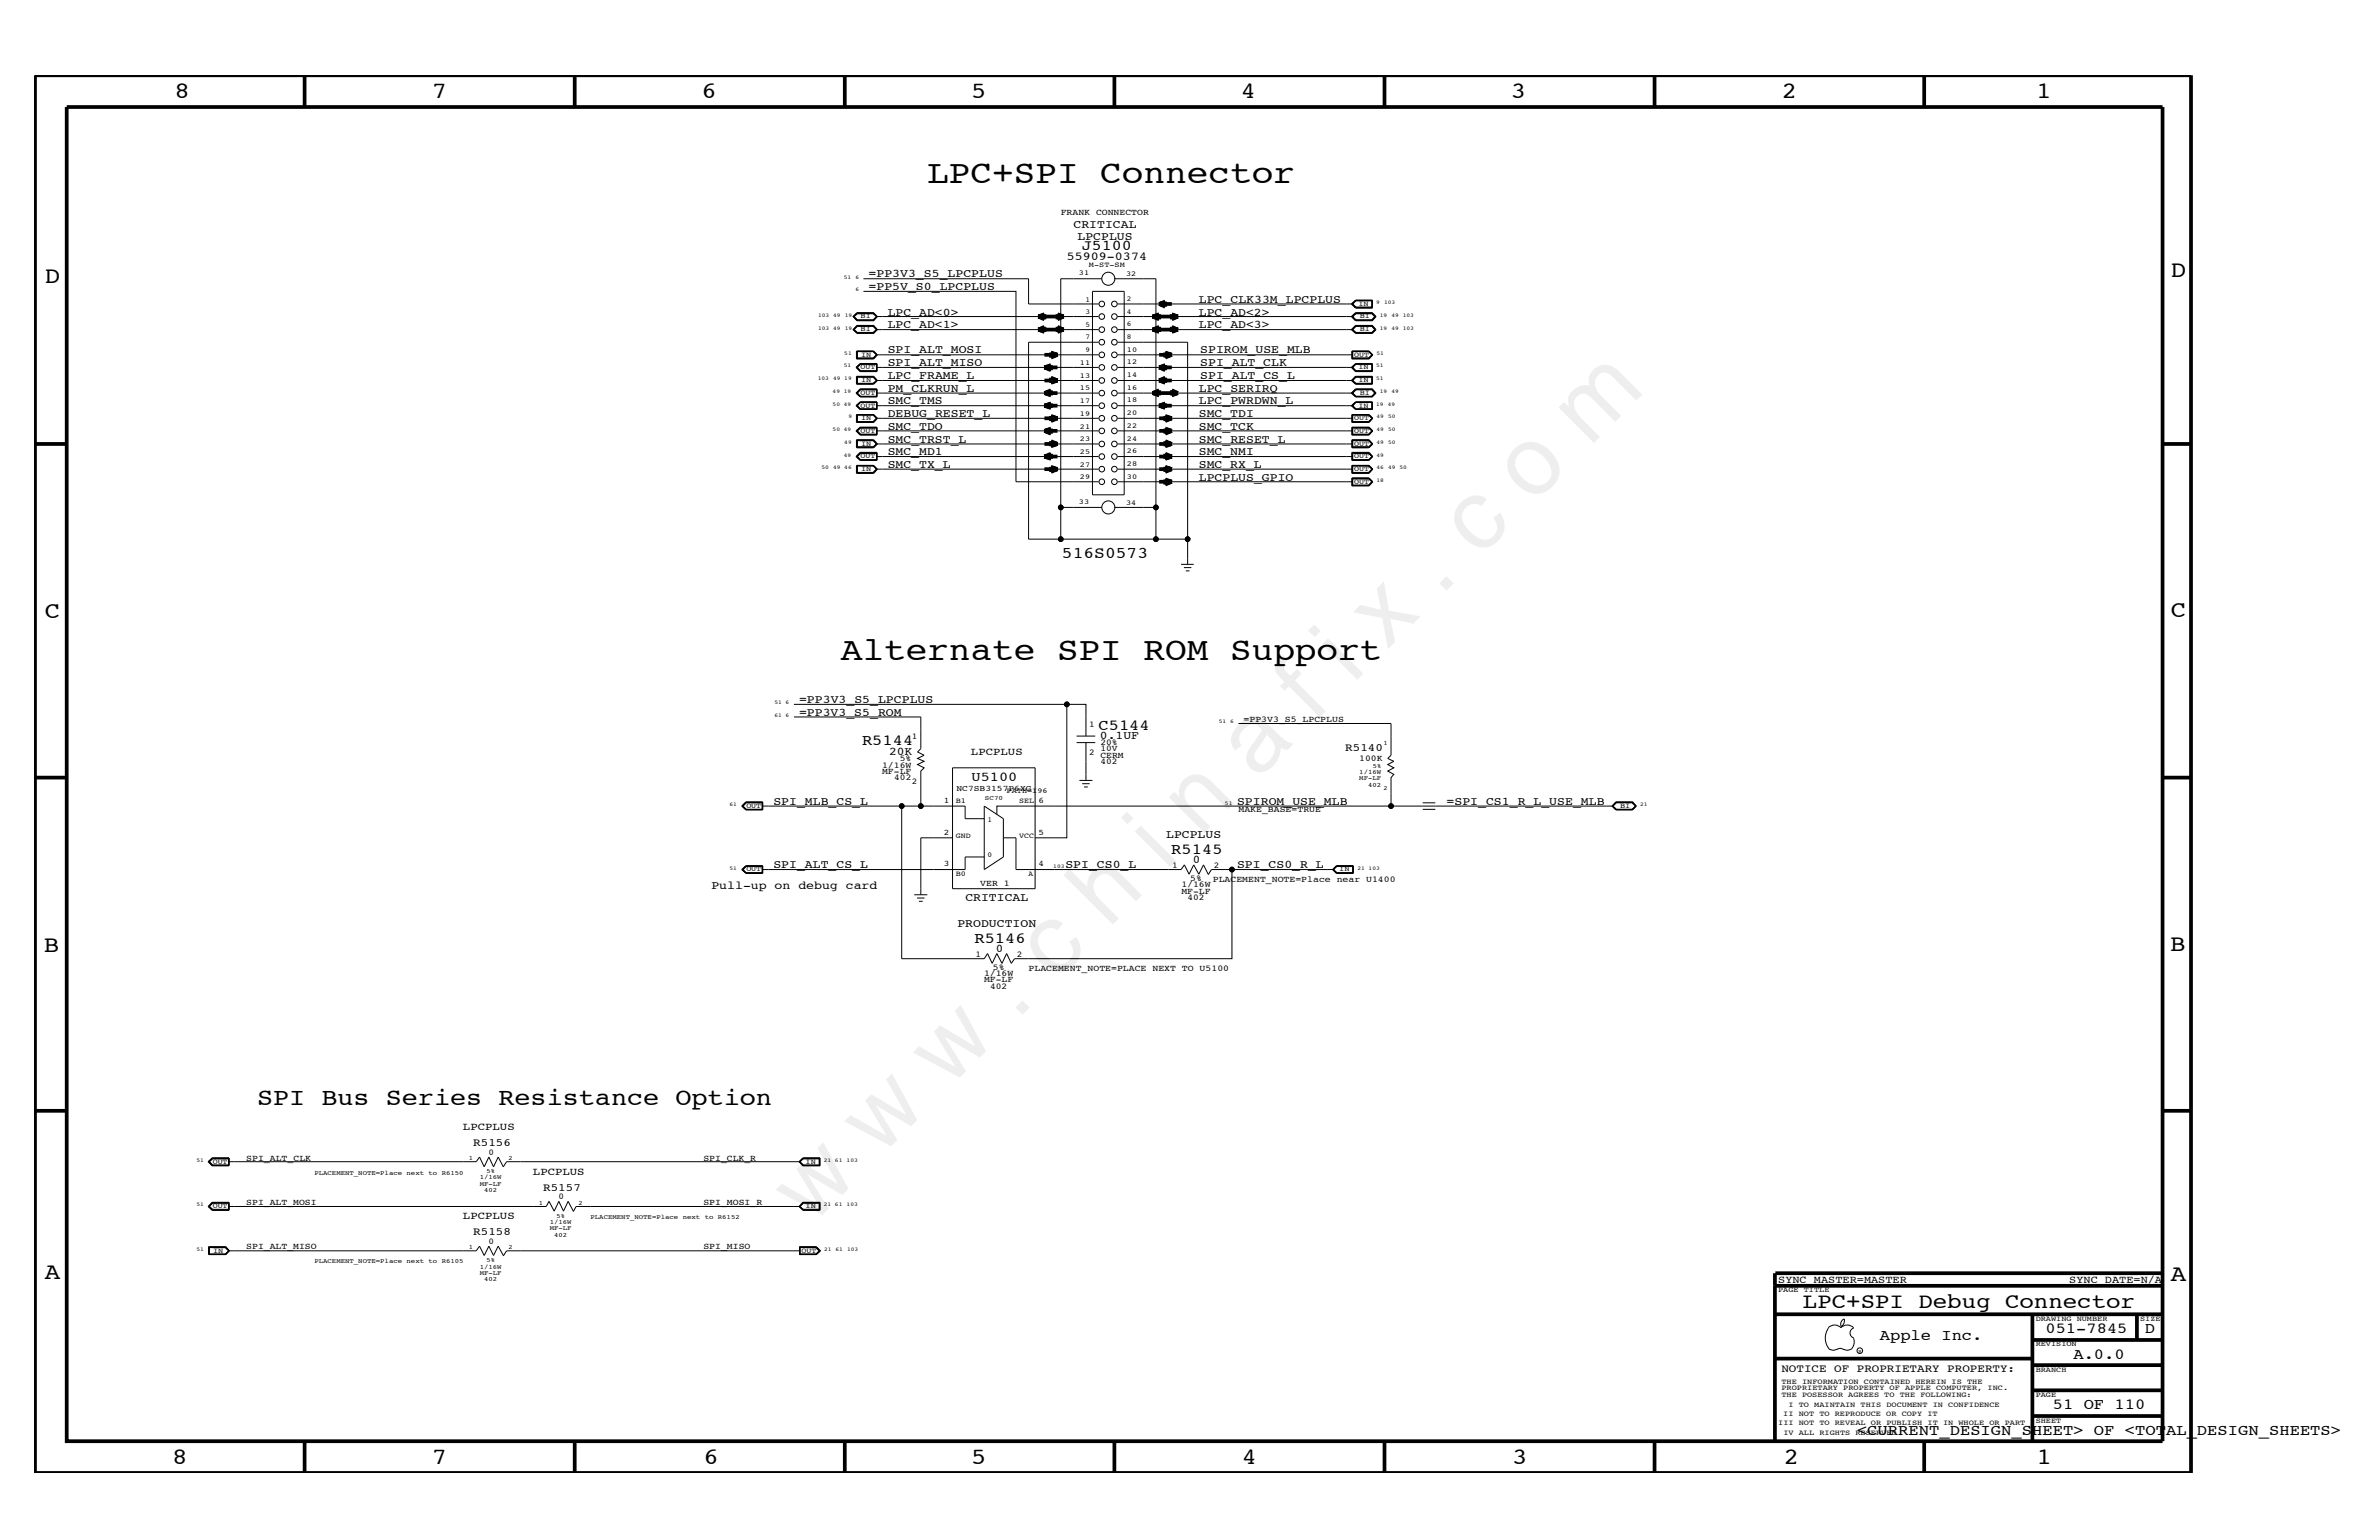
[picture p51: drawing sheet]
<svg xmlns="http://www.w3.org/2000/svg" width="432mm" height="279mm" viewBox="0 0 432 279" stroke-linecap="round" stroke-linejoin="round" font-family="sans-serif">
<defs><g id="words">
<text font-size="17.6" x="147.1" y="222.6" transform="rotate(-45 147.1 222.6)">w w w . c h i n a f i x . c o m</text>
<g font-size="5.9">
<text x="168.3" y="33.2">LPC+SPI Connector</text>
<text x="152.6" y="119.7">Alternate SPI ROM Support</text>
</g>
<text font-size="4.4" x="46.7" y="200.4">SPI Bus Series Resistance Option</text>
<g font-size="4.2">
<text x="31.7" y="17.8">8</text>
<text x="78.4" y="17.8">7</text>
<text x="127.3" y="17.8">6</text>
<text x="176.3" y="17.8">5</text>
<text x="225.2" y="17.8">4</text>
<text x="274.2" y="17.8">3</text>
<text x="323.4" y="17.8">2</text>
<text x="369.6" y="17.8">1</text>
<text x="8.1" y="51.3">D</text>
<text x="394" y="50.3">D</text>
<text x="8.1" y="112.1">C</text>
<text x="394" y="111.9">C</text>
<text x="8" y="172.7">B</text>
<text x="393.9" y="172.5">B</text>
<text x="8.1" y="232">A</text>
<text x="394" y="232.4">A</text>
<text x="31.2" y="265.6">8</text>
<text x="78.4" y="265.6">7</text>
<text x="127.7" y="265.6">6</text>
<text x="176.3" y="265.6">5</text>
<text x="225.4" y="265.6">4</text>
<text x="274.5" y="265.6">3</text>
<text x="323.8" y="265.6">2</text>
<text x="369.7" y="265.6">1</text>
</g>
<text font-size="3.9" x="327.2" y="237.3">LPC+SPI Debug Connector</text>
<text font-size="3" x="192.7" y="101.3">516S0573</text>
<g font-size="2.8">
<text x="156.5" y="135.2">R5144</text>
<text x="199.4" y="132.4">C5144</text>
<text x="212.6" y="154.9">R5145</text>
<text x="176.9" y="171.1">R5146</text>
<text x="341.2" y="243.1">Apple Inc.</text>
<text x="371.3" y="241.9">051-7845</text>
<text x="389.3" y="241.9">D</text>
<text x="376.3" y="246.5">A.0.0</text>
<text x="372.6" y="255.7">51 OF 110</text>
<text x="337.1" y="260.4">&lt;CURRENT_DESIGN_SHEET&gt; OF &lt;TOTAL_DESIGN_SHEETS&gt;</text>
</g>
<text font-size="2.7" x="196.4" y="45.3">J5100</text>
<text font-size="2.5" x="176.4" y="141.8">U5100</text>
<text font-size="2.2" x="193.6" y="47.1">55909-0374</text>
<g font-size="2.1">
<text x="194.9" y="41.3">CRITICAL</text>
<text x="195.6" y="43.6">LPCPLUS</text>
<text x="157.6" y="52.6">=PP5V_S0_LPCPLUS</text>
<text x="157.6" y="50.3">=PP3V3_S5_LPCPLUS</text>
<text x="161.1" y="59.5">LPC_AD&lt;1&gt;</text>
<text x="161.1" y="57.3">LPC_AD&lt;0&gt;</text>
<text x="217.6" y="54.9">LPC_CLK33M_LPCPLUS</text>
<text x="217.6" y="57.3">LPC_AD&lt;2&gt;</text>
<text x="217.6" y="59.5">LPC_AD&lt;3&gt;</text>
<text x="161.1" y="64.1">SPI_ALT_MOSI</text>
<text x="217.8" y="64.1">SPIROM_USE_MLB</text>
<text x="161.1" y="71.1">PM_CLKRUN_L</text>
<text x="161.1" y="68.8">LPC_FRAME_L</text>
<text x="161.1" y="66.5">SPI_ALT_MISO</text>
<text x="217.6" y="71.1">LPC_SERIRQ</text>
<text x="217.8" y="66.5">SPI_ALT_CLK</text>
<text x="217.8" y="68.8">SPI_ALT_CS_L</text>
<text x="161.1" y="75.7">DEBUG_RESET_L</text>
<text x="161.1" y="73.3">SMC_TMS</text>
<text x="217.6" y="73.3">LPC_PWRDWN_L</text>
<text x="217.6" y="75.7">SMC_TDI</text>
<text x="161.1" y="82.6">SMC_MD1</text>
<text x="161.1" y="80.3">SMC_TRST_L</text>
<text x="161.1" y="78">SMC_TDO</text>
<text x="217.6" y="78">SMC_TCK</text>
<text x="217.6" y="82.6">SMC_NMI</text>
<text x="217.6" y="80.3">SMC_RESET_L</text>
<text x="161.1" y="84.9">SMC_TX_L</text>
<text x="217.6" y="87.2">LPCPLUS_GPIO</text>
<text x="217.6" y="84.9">SMC_RX_L</text>
<text x="145" y="129.8">=PP3V3_S5_ROM</text>
<text x="145" y="127.5">=PP3V3_S5_LPCPLUS</text>
<text x="161.4" y="136.9">20K</text>
<text x="199.6" y="134.1">0.1UF</text>
<text x="140.4" y="146">SPI_MLB_CS_L</text>
<text x="224.5" y="146">SPIROM_USE_MLB</text>
<text x="262.6" y="146">=SPI_CS1_R_L_USE_MLB</text>
<text x="211.7" y="152">LPCPLUS</text>
<text x="129.1" y="161.2">Pull-up on debug card</text>
<text x="140.4" y="157.5">SPI_ALT_CS_L</text>
<text x="193.4" y="157.5">SPI_CS0_L</text>
<text x="216.5" y="156.5">0</text>
<text x="224.5" y="157.5">SPI_CS0_R_L</text>
<text x="175.2" y="163.5">CRITICAL</text>
<text x="173.8" y="168.2">PRODUCTION</text>
<text x="180.8" y="172.7">0</text>
</g>
<g font-size="2">
<text x="244.2" y="136.3">R5140</text>
<text x="85.9" y="207.9">R5156</text>
<text x="98.6" y="216">R5157</text>
<text x="85.9" y="224.1">R5158</text>
<text x="323.3" y="248.9">NOTICE OF PROPRIETARY PROPERTY:</text>
</g>
<g font-size="1.9">
<text x="176.2" y="137">LPCPLUS</text>
<text x="84" y="205">LPCPLUS</text>
<text x="96.7" y="213.1">LPCPLUS</text>
<text x="84" y="221.2">LPCPLUS</text>
<text x="322.7" y="232.7">SYNC_MASTER=MASTER</text>
<text x="375.6" y="232.7">SYNC_DATE=N/A</text>
</g>
<g font-size="1.6">
<text x="192.5" y="39.1">FRANK CONNECTOR</text>
<text x="197.7" y="131.9">1</text>
<text x="225.7" y="131">=PP3V3_S5_LPCPLUS</text>
<text x="165.5" y="134.1">1</text>
<text x="197.7" y="137">2</text>
<text x="199.7" y="137.4">CERM</text>
<text x="199.7" y="136.3">10V</text>
<text x="199.7" y="135.2">20%</text>
<text x="160.1" y="140.5">MF-LF</text>
<text x="160.1" y="139.3">1/16W</text>
<text x="162.3" y="141.6">402</text>
<text x="163.3" y="138.1">5%</text>
<text x="165.5" y="142.2">2</text>
<text x="199.7" y="138.6">402</text>
<text x="246.7" y="138">100K</text>
<text x="224.8" y="147.3">MAKE_BASE=TRUE</text>
<text x="177.9" y="160.7">VER 1</text>
<text x="212.8" y="157.4">1</text>
<text x="214.4" y="161">1/16W</text>
<text x="216" y="159.8">5%</text>
<text x="220.1" y="160">PLACEMENT_NOTE=Place near U1400</text>
<text x="220.3" y="157.4">2</text>
<text x="214.4" y="162.2">MF-LF</text>
<text x="215.5" y="163.3">402</text>
<text x="177" y="173.6">1</text>
<text x="184.6" y="173.6">2</text>
<text x="178.6" y="178.3">MF-LF</text>
<text x="178.6" y="177.2">1/16W</text>
<text x="179.7" y="179.4">402</text>
<text x="180.2" y="176">5%</text>
<text x="186.7" y="176.2">PLACEMENT_NOTE=PLACE NEXT TO U5100</text>
<text x="88.6" y="209.5">0</text>
<text x="44.7" y="210.6">SPI_ALT_CLK</text>
<text x="127.7" y="210.6">SPI_CLK_R</text>
<text x="44.7" y="218.6">SPI_ALT_MOSI</text>
<text x="101.3" y="217.6">0</text>
<text x="127.7" y="218.6">SPI_MOSI_R</text>
<text x="44.7" y="226.7">SPI_ALT_MISO</text>
<text x="88.6" y="225.7">0</text>
<text x="127.7" y="226.7">SPI_MISO</text>
</g>
<g font-size="1.5">
<text x="173.6" y="143.5">NC7SB3157P6XG</text>
<text x="171.3" y="145.7">1</text>
<text x="188.5" y="145.7">6</text>
<text x="171.3" y="151.4">2</text>
<text x="188.5" y="151.4">5</text>
<text x="171.3" y="157.2">3</text>
<text x="188.5" y="157.2">4</text>
</g>
<g font-size="1.4">
<text x="195.8" y="50">31</text>
<text x="197.7" y="48.4">M-ST-SM</text>
<text x="204.4" y="50.1">32</text>
<text x="156.2" y="57.8">BI</text>
<text x="197" y="59.3">5</text>
<text x="197" y="57">3</text>
<text x="197" y="54.7">1</text>
<text x="204.6" y="59.2">6</text>
<text x="204.6" y="56.9">4</text>
<text x="204.6" y="54.6">2</text>
<text x="246.5" y="55.5">IN</text>
<text x="246.8" y="57.8">BI</text>
<text x="156.2" y="60.1">BI</text>
<text x="156.3" y="64.7">IN</text>
<text x="197" y="64">9</text>
<text x="197" y="61.6">7</text>
<text x="204.6" y="61.5">8</text>
<text x="204.6" y="63.8">10</text>
<text x="245.8" y="64.7">OUT</text>
<text x="246.8" y="60.1">BI</text>
<text x="156.2" y="71.7">OUT</text>
<text x="156.2" y="67">OUT</text>
<text x="156.3" y="69.4">IN</text>
<text x="196" y="70.8">15</text>
<text x="196" y="68.5">13</text>
<text x="196" y="66.2">11</text>
<text x="204.6" y="70.7">16</text>
<text x="204.6" y="68.4">14</text>
<text x="204.6" y="66.1">12</text>
<text x="246.5" y="69.4">IN</text>
<text x="246.5" y="67">IN</text>
<text x="246.8" y="71.7">BI</text>
<text x="156.2" y="73.9">OUT</text>
<text x="156.3" y="76.2">IN</text>
<text x="196" y="77.8">21</text>
<text x="196" y="75.5">19</text>
<text x="196" y="73.2">17</text>
<text x="204.6" y="77.7">22</text>
<text x="204.6" y="75.3">20</text>
<text x="204.6" y="73">18</text>
<text x="245.8" y="76.2">OUT</text>
<text x="246.5" y="73.9">IN</text>
<text x="156.2" y="83.2">OUT</text>
<text x="156.2" y="78.6">OUT</text>
<text x="156.3" y="80.9">IN</text>
<text x="196" y="82.3">25</text>
<text x="196" y="80">23</text>
<text x="204.6" y="82.2">26</text>
<text x="204.6" y="80">24</text>
<text x="245.8" y="83.2">OUT</text>
<text x="245.8" y="80.9">OUT</text>
<text x="245.8" y="78.6">OUT</text>
<text x="156.3" y="85.5">IN</text>
<text x="196" y="87">29</text>
<text x="196" y="84.7">27</text>
<text x="204.6" y="86.9">30</text>
<text x="204.6" y="84.5">28</text>
<text x="245.8" y="87.7">OUT</text>
<text x="245.8" y="85.5">OUT</text>
<text x="195.8" y="91.5">33</text>
<text x="204.4" y="91.6">34</text>
<text x="182.7" y="144">PATH=I96</text>
<text x="135.5" y="146.6">OUT</text>
<text x="173.5" y="145.7">B1</text>
<text x="179.2" y="149.1">1</text>
<text x="185" y="145.7">SEL</text>
<text x="294" y="146.6">BI</text>
<text x="173.5" y="152">GND</text>
<text x="179.2" y="155.5">0</text>
<text x="185" y="152">VCC</text>
<text x="135.5" y="158.1">OUT</text>
<text x="173.5" y="158.9">B0</text>
<text x="186.7" y="158.9">A</text>
<text x="243.1" y="158.1">IN</text>
<text x="38.6" y="211.1">OUT</text>
<text x="146.2" y="211.1">IN</text>
<text x="38.6" y="219.2">OUT</text>
<text x="146.2" y="219.2">IN</text>
<text x="38.7" y="227.3">IN</text>
<text x="145.5" y="227.3">OUT</text>
<text x="322.7" y="234.4">PAGE TITLE</text>
<text x="369.5" y="239.6">DRAWING NUMBER</text>
<text x="388.5" y="239.6">SIZE</text>
<text x="369.5" y="244.2">REVISION</text>
<text x="323.3" y="251.1">THE INFORMATION CONTAINED HEREIN IS THE</text>
<text x="369.5" y="248.9">BRANCH</text>
<text x="323.3" y="253.4">THE POSESSOR AGREES TO THE FOLLOWING:</text>
<text x="323.3" y="252.3">PROPRIETARY PROPERTY OF APPLE COMPUTER, INC.</text>
<text x="323.7" y="256.9">II NOT TO REPRODUCE OR COPY IT</text>
<text x="324.6" y="255.2">I TO MAINTAIN THIS DOCUMENT IN CONFIDENCE</text>
<text x="369.5" y="253.4">PAGE</text>
<text x="322.7" y="258.6">III NOT TO REVEAL OR PUBLISH IT IN WHOLE OR PART</text>
<text x="323.7" y="260.4">IV ALL RIGHTS RESERVED</text>
<text x="369.5" y="258.1">SHEET</text>
</g>
<g font-size="1.2">
<text x="251.1" y="135.2">1</text>
<text x="246.7" y="141.6">MF-LF</text>
<text x="246.7" y="140.5">1/16W</text>
<text x="248.3" y="142.8">402</text>
<text x="249.2" y="139.3">5%</text>
<text x="251.1" y="143.4">2</text>
<text x="178.8" y="145.1">SC70</text>
<text x="57.1" y="213.1">PLACEMENT_NOTE=Place next to R6150</text>
<text x="85.1" y="210.4">1</text>
<text x="87.1" y="215.2">MF-LF</text>
<text x="87.1" y="214">1/16W</text>
<text x="88.3" y="212.9">5%</text>
<text x="92.3" y="210.4">2</text>
<text x="87.9" y="216.4">402</text>
<text x="97.8" y="218.6">1</text>
<text x="101" y="220.9">5%</text>
<text x="105" y="218.6">2</text>
<text x="107.2" y="221.2">PLACEMENT_NOTE=Place next to R6152</text>
<text x="85.1" y="226.6">1</text>
<text x="92.3" y="226.6">2</text>
<text x="99.8" y="223.2">MF-LF</text>
<text x="99.8" y="222.1">1/16W</text>
<text x="100.6" y="224.4">402</text>
<text x="57.1" y="229.2">PLACEMENT_NOTE=Place next to R6105</text>
<text x="87.1" y="230.2">1/16W</text>
<text x="87.1" y="231.3">MF-LF</text>
<text x="87.9" y="232.4">402</text>
<text x="88.3" y="229">5%</text>
</g>
<g font-size="1">
<text x="153.2" y="50.6">51</text>
<text x="155.3" y="52.9">6</text>
<text x="155.3" y="50.6">6</text>
<text x="148.5" y="57.4">103 49</text>
<text x="148.5" y="59.8">103 49</text>
<text x="153.3" y="57.4">19</text>
<text x="153.3" y="59.8">19</text>
<text x="249.8" y="55.1">9</text>
<text x="250.4" y="57.4">19</text>
<text x="250.4" y="59.8">19</text>
<text x="251.2" y="55.1">103</text>
<text x="252.6" y="57.4">49 103</text>
<text x="252.6" y="59.8">49 103</text>
<text x="153.2" y="64.4">51</text>
<text x="249.9" y="64.4">51</text>
<text x="148.4" y="69">103</text>
<text x="151.1" y="71.3">49 19</text>
<text x="151.2" y="69">49 19</text>
<text x="153.2" y="66.7">51</text>
<text x="249.8" y="66.7">51</text>
<text x="249.8" y="69">51</text>
<text x="250.4" y="71.3">19</text>
<text x="252.6" y="71.3">49</text>
<text x="151.1" y="73.6">50 49</text>
<text x="154" y="75.9">9</text>
<text x="249.8" y="73.6">19</text>
<text x="249.9" y="75.9">49</text>
<text x="251.9" y="73.6">49</text>
<text x="252" y="75.9">50</text>
<text x="151.1" y="78.2">50 49</text>
<text x="153.2" y="82.8">49</text>
<text x="153.2" y="80.5">49</text>
<text x="249.9" y="78.2">49</text>
<text x="249.9" y="80.5">49</text>
<text x="249.9" y="82.8">49</text>
<text x="252" y="78.2">50</text>
<text x="252" y="80.5">50</text>
<text x="149.1" y="85.1">50</text>
<text x="151.2" y="85.1">49 46</text>
<text x="249.9" y="85.1">46</text>
<text x="249.9" y="87.4">18</text>
<text x="252" y="85.1">49 50</text>
<text x="140.5" y="130.1">61 6</text>
<text x="140.5" y="127.8">51 6</text>
<text x="221.2" y="131.3">51 6</text>
<text x="132.4" y="146.2">61</text>
<text x="222.3" y="146">51</text>
<text x="297.7" y="146.2">21</text>
<text x="132.4" y="157.8">51</text>
<text x="191.2" y="157.5">103</text>
<text x="246.4" y="157.8">21 103</text>
<text x="35.6" y="210.8">51</text>
<text x="149.5" y="210.8">21 61</text>
<text x="153.7" y="210.8">103</text>
<text x="35.6" y="218.9">51</text>
<text x="149.5" y="218.9">21 61</text>
<text x="153.7" y="218.9">103</text>
<text x="35.6" y="226.9">51</text>
<text x="149.6" y="226.9">21 61</text>
<text x="153.8" y="226.9">103</text>
</g>
<text font-size=".9" x="337.3" y="245.4">R</text>
</g></defs>
<g fill="none" stroke="#000" stroke-width=".18">
<path d="M154.9 57.4l.7-.6h2.9l.6 .6-.6 .7h-2.9zM155.5 56.8h3l.7 .6-.7 .7h-3l-.6-.7zM155.5 56.8h3.1l.7 .6-.7 .8h-3.1l-.6-.8zM156.7 52.9h27.7v34.5M156.7 50.6h30v4.5h12.7M159.1 57.4l-.6 .6h-2.9l-.6-.6 .6-.5h2.9l.6 .5h40.3M160.2 59.8h34.6M200 50.6h-7.5v41.5M202.3 50.6h7.5v41.5M202.9 55.1h42.6M202.9 57.4h42.6M207.5 59.8h36.8"/>
<path d="M245.3 57.4l.7-.6h3.1l.7 .6-.7 .8h-3.1zM245.3 55.1l.7-.6h3.1v1.4h-3.1zM245.5 57.4l.6-.5h2.9l.5 .5-.5 .6h-2.9zM246 56.8h3l.6 .6-.6 .7h-3l-.6-.7zM246 56.8h3l.7 .6-.7 .7h-3M246 56.8l-.6 .6 .6 .7M246 54.6h3v1.1h-3l-.6-.6zM246 54.5l-.6 .6 .6 .7h3.1M246.1 54.6l-.6 .5 .6 .6M160.2 71.3h34.6M160.2 69h34.6M160.2 66.7h34.6"/>
<path d="M160.2 73.6h34.6M160.2 75.9h34.6M160.2 78.2h34.6M160.2 64.4h34.6M186.7 62.1v35.7M207.5 71.3h36.8M207.5 69h36.8M207.5 66.7h36.8M207.5 73.6h36.8M207.5 75.9h36.8M207.5 78.2h36.8M207.5 64.4h36.8"/>
<path d="M215.6 62.1v35.7M160.2 85.1h34.6M160.2 82.8h34.6M160.2 80.5h34.6M198.3 89.8v-36.9h5.7v36.9M207.5 87.4h36.8M207.5 85.1h36.8M207.5 82.8h36.8M207.5 80.5h36.8M144.1 127.8h49.5v24.2h-2.3M139.4 157.8h30M191.3 146.2h61.2"/>
<path d="M240.9 157.8h-17.3v16.1h-36.9M260.5 146.2h31.1M37.8 210.8l.7-.7h3.1v1.4h-3.1zM38.5 218.1h3.1v1.5h-3.1l-.7-.7zM38.5 211.4h3.1M38.5 210.1l-.7 .7 .7 .6M38.5 211.4l-.6-.6 .6-.6h3v1.2M38.5 218.2l-.6 .7 .6 .6h3v-1.3M38.5 218.2h3.1M38.5 218.2l-.7 .7 .7 .7M41.5 210.3h-2.9l-.6 .5 .6 .6h2.9M41.5 218.3h-2.9l-.6 .6 .6 .5h2.9"/>
<path d="M41.5 210.8h44.9l.6-.9 .9 1.8 .8-1.8 .9 1.8 .8-1.8 1 1.8 .5-.9h52.2M41.5 218.9h57.6l.6-.9 .9 1.7 .8-1.7 .9 1.7 .8-1.7 1 1.7M144.1 218.9h-39.5l-.5 .9M37.8 226.2h3.2l.7 .7-.7 .7h-3.2zM37.9 227.5h3M37.9 226.3h3M38 226.3v1.2M40.9 226.3l.7 .6M40.9 226.3l.6 .6M41.5 226.9h44.9l.6-.8 .9 1.7 .8-1.7 .9 1.7 .8-1.7 1 1.7M41.5 226.9l-.6 .6M41.6 226.9l-.7 .6"/>
<path d="M41.6 226.9l-.6 .7M41.6 226.9l-.6-.6h-3.1v1.3M144.1 226.9h-52.2l-.5 1M334.7 239.3l.1 .3a1.19 1.19 0 0 1-.6 1.1M334.8 239.3a1.02 1.02 0 0 0-.6 1.3M331.8 240.9a1.61 1.61 0 0 1 2.4 0M331.9 241a3.1 3.1 0 0 0 .2 3.9M332.1 244.8l.6 .2 .7-.2M333.4 244.9l.6-.3 .7 .3M334.1 240.9a1.61 1.61 0 0 1 2.3 0M334.6 244.8l.7 .2 .6-.2M336.4 242.8l.2 .6a1.95 1.95 0 0 1-.6 1.4"/>
<path d="M336.5 240.9a.93 .93 0 0 0-.7 .9 .93 .93 0 0 0 .7 .9"/>
<circle cx="200" cy="55.1" r=".51"/>
<circle cx="200" cy="57.4" r=".51"/>
<circle cx="201.2" cy="50.6" r="1.19"/>
<circle cx="202.3" cy="55.1" r=".51"/>
<circle cx="202.3" cy="57.4" r=".51"/>
<circle cx="337.6" cy="245.1" r=".51"/>
</g>
<g fill="none" stroke="#000" stroke-width=".68" stroke-linecap="butt">
<path d="M6.4 13.7h391.3v253.5h-391.3zM12.1 19.4h380.4v242.1h-380.4zM55.3 13.7v5.7M104.3 13.7v5.7M153.3 13.7v5.7M202.3 13.7v5.7M251.3 13.7v5.7M300.3 13.7v5.7M349.3 13.7v5.7M188.5 57.4l1.1 .2M188.5 57.4l1.1-.4v.9zM188.5 57.4h4.5"/>
<path d="M188.5 57.4l1.1 .3M188.5 57.4l1.1 .4M189.6 57.3l-1.1 .1M189.6 57.1l-1.1 .3M191.9 57.3l1.1 .1M191.9 57l1.1 .4-1.1 .5zM191.9 57.1l1.1 .3M193 57.4l-1.1 .2M193 57.4l-1.1 .3M193 57.4l-1.1 .4M209.2 57.4h4.6M209.2 57.4l1.2 .2"/>
<path d="M209.2 57.4l1.2-.4v.9zM209.2 57.4l1.2 .3M209.2 57.4l1.2 .4M210.4 55.1h2.3M210.4 55.1l1.1-.4v1zM210.4 55.1l1.1 .1M210.4 55.1l1.1 .4M210.4 55.1l1.1 .3M210.4 57.3l-1.2 .1M210.4 57.1l-1.2 .3M211.5 54.8l-1.1 .3M211.5 55.1h-1.1"/>
<path d="M211.5 54.9l-1.1 .2M212.7 57.3l1.1 .1M212.7 57l1.1 .4-1.1 .5zM212.7 57.1l1.1 .3M213.8 57.4l-1.1 .2M213.8 57.4l-1.1 .3M213.8 57.4l-1.1 .4M6.4 80.5h5.7M392.5 80.5h5.2M6.4 141.1h5.7M392.5 141.1h5.2M6.4 201.5h5.7"/>
<path d="M392.5 201.5h5.2M322.2 231v30.5M322.2 233.3h70.3M322.2 238.4h70.3M322.2 231h70.3M368.9 238.4v23.1M387.9 238.4v4.7M322.2 246.5h46.7M368.9 256.9h23.6M368.9 252.3h23.6M368.9 247.7h23.6M368.9 243.1h23.6"/>
<path d="M55.3 261.5v5.7M104.3 261.5v5.7M153.3 261.5v5.7M202.3 261.7v5.5M251.3 261.5v5.7M300.3 261.5v5.7M349.3 261.5v5.7"/>
</g>
<use href="#words"/>
</svg>
